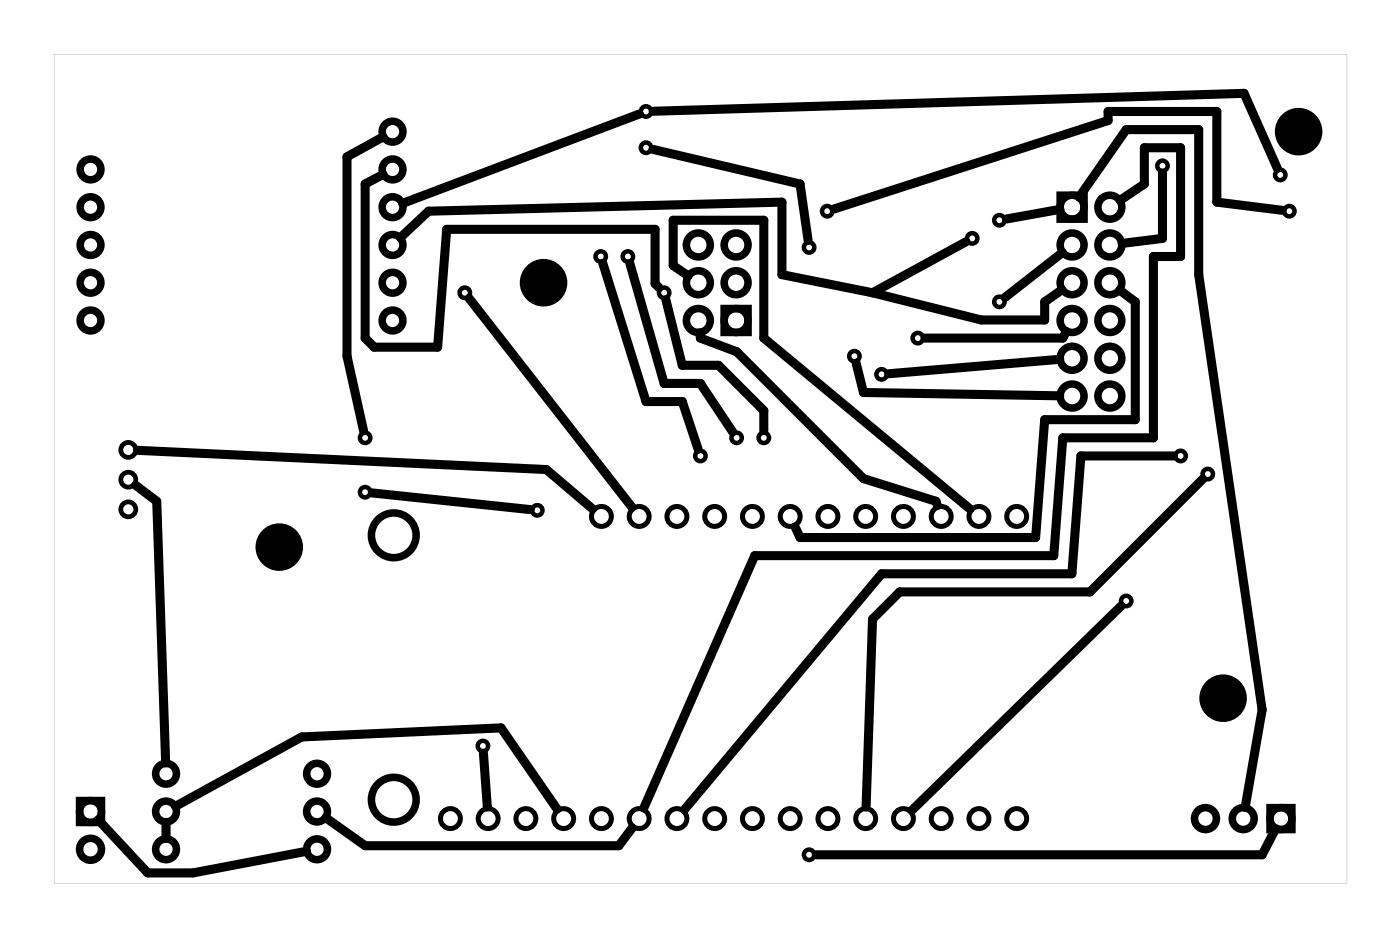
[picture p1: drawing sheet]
<svg xmlns="http://www.w3.org/2000/svg" width="94mm" height="63mm" viewBox="0 0 94 63" stroke-linecap="round" stroke-linejoin="round" font-family="sans-serif">
<path d="M3.6 3.6h87v55.8h-87zM3.6 3.6v55.8h87v-55.8z" fill="#000"/>
<g fill="none" stroke="#000" stroke-width=".51">
<path d="M71.3 13.1h1.6v1.6h-1.6zM48.7 20.7h1.6v1.7h-1.6zM5.4 53.8h1.4v1.5h-1.4zM85.4 54.3h1.5v1.5h-1.5z"/>
<circle cx="6.1" cy="16.5" r=".7"/>
<circle cx="6.1" cy="13.9" r=".7"/>
<circle cx="6.1" cy="19" r=".7"/>
<circle cx="6.1" cy="11.4" r=".7"/>
<circle cx="26.4" cy="13.9" r=".7"/>
<circle cx="26.4" cy="19" r=".7"/>
<circle cx="26.4" cy="8.9" r=".7"/>
<circle cx="26.4" cy="16.5" r=".7"/>
<circle cx="26.4" cy="11.4" r=".7"/>
<circle cx="47" cy="19" r=".8"/>
<circle cx="47" cy="16.5" r=".8"/>
<circle cx="49.5" cy="19" r=".8"/>
<circle cx="49.5" cy="16.5" r=".8"/>
<circle cx="72.1" cy="13.9" r=".8"/>
<circle cx="72.1" cy="19" r=".8"/>
<circle cx="72.1" cy="16.5" r=".8"/>
<circle cx="74.7" cy="13.9" r=".8"/>
<circle cx="74.7" cy="19" r=".8"/>
<circle cx="74.7" cy="16.5" r=".8"/>
<circle cx="6.1" cy="21.6" r=".7"/>
<circle cx="26.4" cy="21.6" r=".7"/>
<circle cx="26.5" cy="36" r="1.5"/>
<circle cx="47" cy="21.6" r=".8"/>
<circle cx="49.5" cy="21.6" r=".8"/>
<circle cx="72.1" cy="24.1" r=".8"/>
<circle cx="72.1" cy="21.6" r=".8"/>
<circle cx="72.1" cy="26.6" r=".8"/>
<circle cx="74.7" cy="24.1" r=".8"/>
<circle cx="74.7" cy="21.6" r=".8"/>
<circle cx="74.7" cy="26.6" r=".8"/>
<circle cx="6.1" cy="57.1" r=".74"/>
<circle cx="6.1" cy="54.6" r=".74"/>
<circle cx="11.2" cy="52" r=".7"/>
<circle cx="11.2" cy="57.1" r=".7"/>
<circle cx="11.2" cy="54.6" r=".7"/>
<circle cx="21.3" cy="52" r=".7"/>
<circle cx="21.3" cy="57.1" r=".7"/>
<circle cx="21.3" cy="54.6" r=".7"/>
<circle cx="26.5" cy="53.8" r="1.5"/>
<circle cx="81.1" cy="55.1" r=".74"/>
<circle cx="83.6" cy="55.1" r=".74"/>
<circle cx="86.2" cy="55.1" r=".74"/>
</g>
<g fill="none" stroke="#000" stroke-width=".34">
<circle cx="40.5" cy="34.7" r=".67"/>
<circle cx="43" cy="34.7" r=".67"/>
<circle cx="45.5" cy="34.7" r=".67"/>
<circle cx="48.1" cy="34.7" r=".67"/>
<circle cx="50.6" cy="34.7" r=".67"/>
<circle cx="53.2" cy="34.7" r=".67"/>
<circle cx="55.7" cy="34.7" r=".67"/>
<circle cx="58.2" cy="34.7" r=".67"/>
<circle cx="60.8" cy="34.7" r=".67"/>
<circle cx="63.3" cy="34.7" r=".67"/>
<circle cx="65.9" cy="34.7" r=".67"/>
<circle cx="68.4" cy="34.7" r=".67"/>
<circle cx="30.3" cy="55.1" r=".67"/>
<circle cx="32.8" cy="55.1" r=".67"/>
<circle cx="35.4" cy="55.1" r=".67"/>
<circle cx="37.9" cy="55.1" r=".67"/>
<circle cx="40.5" cy="55.1" r=".67"/>
<circle cx="43" cy="55.1" r=".67"/>
<circle cx="45.5" cy="55.1" r=".67"/>
<circle cx="48.1" cy="55.1" r=".67"/>
<circle cx="50.6" cy="55.1" r=".67"/>
<circle cx="53.2" cy="55.1" r=".67"/>
<circle cx="55.7" cy="55.1" r=".67"/>
<circle cx="58.2" cy="55.1" r=".67"/>
<circle cx="60.8" cy="55.1" r=".67"/>
<circle cx="63.3" cy="55.1" r=".67"/>
<circle cx="65.9" cy="55.1" r=".67"/>
<circle cx="68.4" cy="55.1" r=".67"/>
</g>
<g fill="none" stroke="#000" stroke-width=".32">
<circle cx="8.6" cy="34.3" r=".5"/>
<circle cx="8.6" cy="30.3" r=".5"/>
<circle cx="8.6" cy="32.3" r=".5"/>
</g>
<g fill="#000">
<circle cx="36.6" cy="19" r="1.6"/>
<circle cx="87.4" cy="8.9" r="1.6"/>
<circle cx="18.8" cy="36.8" r="1.6"/>
<circle cx="82.3" cy="47" r="1.6"/>
</g>
<g fill="none" stroke="#000" stroke-width=".3">
<circle cx="31.3" cy="19.7" r=".35"/>
<circle cx="40.4" cy="17.3" r=".35"/>
<circle cx="42.2" cy="17.3" r=".35"/>
<circle cx="43.5" cy="7.5" r=".35"/>
<circle cx="43.5" cy="9.9" r=".35"/>
<circle cx="44.7" cy="19.7" r=".35"/>
<circle cx="54.4" cy="16.6" r=".35"/>
<circle cx="55.7" cy="14.2" r=".35"/>
<circle cx="65.4" cy="16" r=".35"/>
<circle cx="67.2" cy="14.8" r=".35"/>
<circle cx="78.2" cy="11.2" r=".35"/>
<circle cx="86.1" cy="11.8" r=".35"/>
<circle cx="86.7" cy="14.2" r=".35"/>
<circle cx="24.6" cy="29.4" r=".35"/>
<circle cx="24.6" cy="33.1" r=".35"/>
<circle cx="36.1" cy="34.3" r=".35"/>
<circle cx="47.1" cy="30.7" r=".35"/>
<circle cx="49.6" cy="29.4" r=".35"/>
<circle cx="51.4" cy="29.4" r=".35"/>
<circle cx="57.5" cy="24" r=".35"/>
<circle cx="59.3" cy="25.2" r=".35"/>
<circle cx="61.8" cy="22.7" r=".35"/>
<circle cx="67.2" cy="20.3" r=".35"/>
<circle cx="79.4" cy="30.7" r=".35"/>
<circle cx="81.3" cy="31.9" r=".35"/>
<circle cx="32.5" cy="50.2" r=".35"/>
<circle cx="54.4" cy="57.5" r=".35"/>
<circle cx="75.8" cy="40.4" r=".35"/>
</g>
<g fill="none" stroke="#000" stroke-width=".61">
<path d="M25.8 11.7l-1.2 .7v10.3l.6 .6h4.2l.7-7.9h14v3.7l.2 .2M25.8 9.2l-2.5 1.3v13.5l1.2 5M26.9 16l1.9-1.8 23.8-.6v4.9l6.1 1.2M40.6 17.7l2.9 9.3h2.4l1.1 3.2M42.4 17.7l2.3 8.1h2.4l2.2 3.2M43 7.7l-15.9 6M43.9 10l9.9 2.4 .6 3.8M43.9 7.5l39.8-1.2 2.2 5M46.3 18.5l-1-.6v-3.1h6.1v7.9l13.9 11.5M56.1 14.1l18.5-6v-.6h7.3v6.1l4.4 .5M65 16.3l-6.3 3.4M71.3 14.1l-3.6 .6"/>
<path d="M71.4 19.5l-1.1 .8v1.2h-4.3l-7.3-1.8M71.5 17l-3.9 3M72.6 13.3l3.2-4.6h4.8v9.8l4.3 29.2-1.1 6.6M75.3 19.5l1.1 .8v7.9h-6.1l-.6 7.9h-15.9l-.3-.7M75.4 13.5l1.6-1.1v-2.5h2.4v7.4h-1.8v12.1h-6.1l-.6 8h-20.1l-7.5 16.9M78.2 11.6v4.4l-2.7 .4M9.1 32.6l1.4 1.1 .6 17.6M9.3 30.3l27.5 1.3 3.1 2.6M25 33.2l10.7 1.1M31.6 20.1l10.9 14M44.8 20.2l1.1 4.4h2.4l3.1 3v1.4M47.1 22.4v.3l2.5 1 8.5 8.5 4.9 1.5 .1 .3"/>
<path d="M57.6 24.4l.5 2 13.2 .2M71.3 24.2l-11.5 .9M71.7 22.3l-.2 .4h-9.3M78.9 30.7h-6.2l-.6 7.9h-12.8l-13.3 15.9M80.9 32.2l-7.6 7.6h-12.8l-1.8 1.8-.4 12.7M6.6 55.1l3.3 3.6h3.1l7.6-1.5M11.2 55.3v1.1M11.8 54.2l8.5-4.6 13.4-.6 3.8 5.4M21.9 55l2.7 1.9h17l.9-1.2M32.5 50.7l.3 3.6M75.4 40.8l-14.1 13.7M85.8 55.7l-.9 1.8h-30"/>
</g>
</svg>
